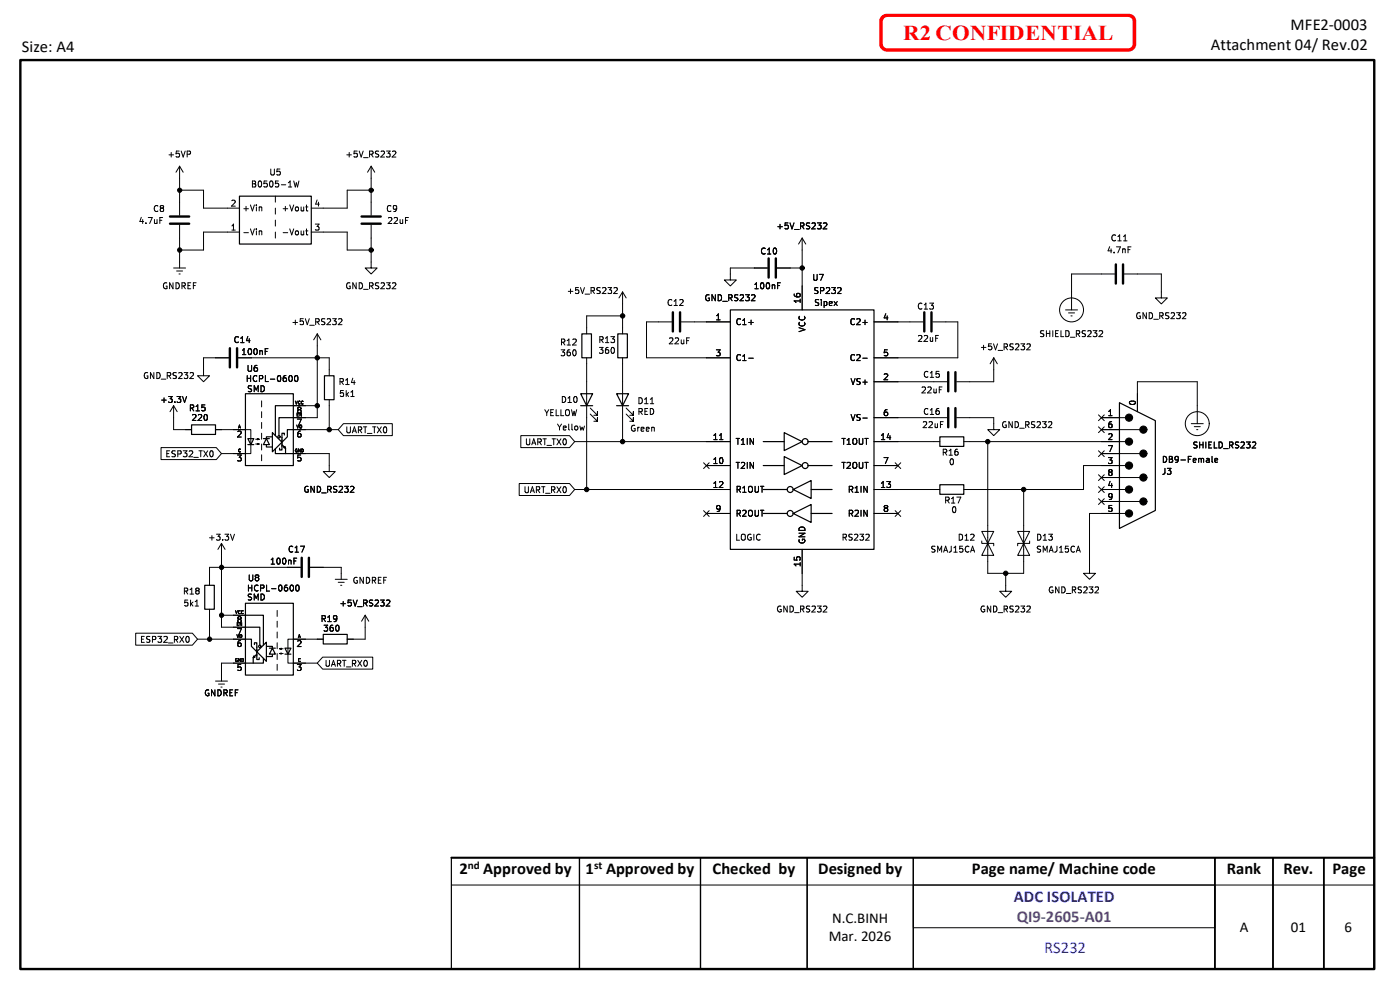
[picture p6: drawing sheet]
<svg xmlns="http://www.w3.org/2000/svg" width="297mm" height="210mm" viewBox="0 0 297 210" stroke-linecap="round" stroke-linejoin="round" font-family="sans-serif">
<defs><g id="words">
<text font-size="4.5" fill="#f00" x="191.6" y="8.4">R2 CONFIDENTIAL</text>
<g font-size="3.5">
<text x="4.7" y="11">Size: A4</text>
<text x="256.9" y="10.6">Attachment 04/ Rev.02</text>
<text x="273.8" y="6.4">MFE2-0003</text>
<text x="97.5" y="185.5">2</text>
<text x="102.5" y="185.5">Approved by</text>
<text x="124.2" y="185.5">1</text>
<text x="128.6" y="185.5">Approved by</text>
<text x="151.2" y="185.5">Checked by</text>
<text x="173.6" y="185.5">Designed by</text>
<text x="206.2" y="185.5">Page name/ Machine code</text>
<text x="260.3" y="185.5">Rank</text>
<text x="272.3" y="185.5">Rev.</text>
<text x="282.7" y="185.5">Page</text>
</g>
<g font-size="3.5" fill="#00f">
<text x="215.1" y="191.3">ADC ISOLATED</text>
<text x="221.5" y="202.2">RS232</text>
</g>
<text font-size="3.5" fill="#7030a0" x="215.7" y="195.5">QI9-2605-A01</text>
<g font-size="3.2">
<text x="176.5" y="195.8">N.C.BINH</text>
<text x="263.1" y="197.7">A</text>
<text x="273.9" y="197.7">01</text>
<text x="285.3" y="197.7">6</text>
<text x="175.8" y="199.6">Mar. 2026</text>
</g>
<g font-size="2.4">
<text x="99.2" y="184.4">nd</text>
<text x="126" y="184.4">st</text>
</g>
</g></defs>
<path d="M4.3 12.7h287.2v192.9h-287.2z" fill="none" stroke="#000" stroke-width=".51"/>
<path d="M187 3.4l.9-.5h51.5a1.68 1.68 0 0 1 1.5 1l.1 .3v5.5a1.63 1.63 0 0 1-1.3 1.2h-51.8a1.64 1.64 0 0 1-1.4-1.5v-4.9l.1-.6zM187.5 3.9l-.2 .6v4.9l.3 .6 .5 .2h51.4l.5-.2 .3-.4v-5.3l-.4-.6-.5-.1h-51.1z" fill="#f00"/>
<path d="M95.8 181.9h195.7" fill="none" stroke="#000" stroke-width=".42"/>
<g fill="none" stroke="#000" stroke-width=".21">
<path d="M35.9 32.9h.9M36.3 32.3v1M38 32h-.6l-.1 .6 .5-.1 .3 .3v.3l-.3 .2-.5-.1M38.1 35.3v10.4M38.1 35.3l-.8 1.2M38.1 35.3l.8 1.2M38.4 32l.5 1.3 .4-1.3M39.7 32.7l.7-.1v-.4l-.7-.2v1.3M53.6 38.4l.6 .1v.3l-.2 .2 .2 .1v.5l-.6 .1zM53.6 39h.4M54.9 38.4h.2a.68 .68 0 0 1 .4 .6 .68 .68 0 0 1-.4 .7 .87 .87 0 0 1-.2-1.3zM56.6 38.4h-.6v.6l.5-.1 .2 .2v.3l-.2 .3-.5-.2"/>
<path d="M57.4 38.4h.1a.68 .68 0 0 1 .4 .6 .68 .68 0 0 1-.4 .7 .87 .87 0 0 1-.1-1.3zM57.4 35.9v1l.3 .2h.4l.1-.2v-1M59.1 38.4h-.6l-.1 .6 .5-.1 .2 .2v.3l-.2 .3-.5-.2M59.4 35.9h-.6l-.1 .5 .5-.1 .3 .3v.3l-.3 .2-.5-.1M59.7 39.2h.9M61.2 39.7h.7M61.2 38.8l.4-.4v1.3M62.3 38.4l.4 1.3 .2-.9 .2 .9 .3-1.3M73.6 32.9h.9M74.1 32.3v1M75.8 32h-.7v.6l.2-.1 .5 .1v.6l-.2 .1-.5-.1M76.2 32l.4 1.3 .4-1.3"/>
<path d="M77.1 33.4h1M78.4 32.7l.7-.1 .1-.3-.2-.2-.6-.1v1.3M78.7 35.3v10.4M78.7 35.3l-.7 1.2M78.7 35.3l.8 1.2M78.7 32.7l.5 .6M80.3 32.1l-.4-.1-.3 .3 .2 .3 .5 .3v.3l-.7 .1M80.9 32.2l.5-.1 .2 .3-.8 .9h.8M82 32h.8l-.5 .5 .4 .1v.6l-.2 .1-.5-.1M83.3 32.2l.6-.1 .1 .3-.8 .9h.8M30 46.1l-.3 .9h.8M30.3 46.6v.8"/>
<path d="M30.9 47.3v.1M31.5 46.1h.8l-.6 1.3M32.8 46.6v.8l.5-.1M33.3 46.6v.8M33.5 43.7a.6 .6 0 0 0-.9 .5 .6 .6 0 0 0 .7 .7l.2-.2M33.9 46.7h.4M34.2 44.2l-.2-.3a.36 .36 0 0 1 .4-.3 .36 .36 0 0 1 .3 .3l-.2 .3M34.2 44.2a.39 .39 0 0 0-.2 .5 .39 .39 0 0 0 .6 .2 .39 .39 0 0 0 .1-.6l-.2-.1M34.2 44.2h.3M34.5 46.1h-.6v1.3M36.7 60v1.3l-.7-1.3v1.3M36.8 56.9h2.6"/>
<path d="M37.3 60h.5a.69 .69 0 0 1 .2 .8 .69 .69 0 0 1-.7 .5zM37.5 57.5h1.2M38 58.1h.2M38.1 47.7v9.2M38.1 40.3h5.1v3.9h7.6M40.5 60h-.6v1.3h.6M41.6 60h-.6v1.3M49.2 42.6l.5-.1 .2 .3-.8 .9h.8M49.2 48.8h.7M49.2 47.9l.3-.4v1.3M50.8 49.2h-7.6v3.8h-5.1M51.7 44.3h1"/>
<path d="M51.7 49.4h1M52.2 43.8v.9M53.1 43.5l.5 1.2 .4-1.2M53.1 48.6l.5 1.2 .4-1.2M54.3 48.6l.1 .1zM54.4 43.5v.1M54.4 43.9v.8M54.4 49v.8M54.4 48.6h.1M55 43.9v.8M55 49v.8M55 44l.5-.1v.8"/>
<path d="M55 49.1l.5-.1v.8M58.4 41.6v1.3M58.4 44.2v1.2M58.4 46.7v1.3M58.4 49.2v1.3M60.1 44.3h.9M60.1 49.4h.9M60.5 43.8v.9M61.5 43.5l.4 1.2 .4-1.2M61.5 48.6l.4 1.2 .4-1.2M62.8 49h.4l.1 .2-.1 .6h-.4l-.1-.2zM62.8 43.9h.4l.1 .3-.1 .5h-.4l-.1-.2z"/>
<path d="M63.9 49v.8l.5-.1M63.9 43.9v.8l.5-.1M64.4 43.9v.8M64.4 49v.8M64.9 43.9h.4M64.9 49h.4M65 48.6v1.1l.3 .1M65 43.5v1.1l.3 .1M66 49.2h7.7v3.8h5M66.9 47.5h.8l-.4 .5 .3 .1 .1 .2-.1 .4h-.7M67.3 42.4l-.3 .9h.7M67.6 42.9v.8"/>
<path d="M75.6 60v1.3l-.8-1.3v1.3M76.2 60h.5a.69 .69 0 0 1 .2 .8 .69 .69 0 0 1-.7 .5zM78.7 47.7v9.2h1.3l-1.3 1.2-1.2-1.2h1.2M78.7 40.3h-5v3.9h-7.7M82 60h.8l-.5 .5 .4 .1v.5l-.2 .2-.5-.2M82.4 46.3l.6-.1 .1 .3-.8 .9h.8M82.9 43.7v-.1a.63 .63 0 0 0-.8 .5 .63 .63 0 0 0 .5 .8l.3-.2M83.6 46.3l.5-.2 .2 .4-.7 .9h.7M84.2 44.2l-.3 .2-.4-.1v-.7h.4a.79 .79 0 0 1-.1 1.3h-.3M84.9 46.6l.1 .8 .4-.1M85.4 46.6v.8M86 46.7h.4"/>
<path d="M86.7 46.1h-.7v1.3M162.3 52.7a.61 .61 0 0 0-.8 .5 .61 .61 0 0 0 .6 .7l.2-.1M162.8 56.9h-7.9v2.5h1.3l-1.3 1.3-1.2-1.3h1.2M162.8 53.9h.7M162.8 53l.4-.4v1.3M164.1 52.7l.2-.1a.63 .63 0 0 1 .5 .7 .63 .63 0 0 1-.6 .5l-.2-.4zM164.8 56.9h5.4M165 48.1h1M165.5 47.6v1M165.6 60h-.6v1.3M167.2 47.3h-.6l-.1 .6 .5-.1 .3 .2v.3l-.3 .3-.5-.2M167.6 47.3l.4 1.3 .4-1.3"/>
<path d="M168.6 48.7h.9M169.8 48l.7-.2v-.4l-.7-.1v1.3M170.1 48l.5 .6M170.2 50.5v15.2M170.2 50.5l-.8 1.3M170.2 50.5l.7 1.3M171.8 47.3l-.7 .1v.4l.6 .2 .1 .3-.3 .3-.4-.1M172.3 47.4l.6-.1 .1 .4-.8 .9h.8M172.6 58.2v1l.2 .3 .4-.1 .2-.2v-1M173.4 47.3h.8l-.4 .5 .4 .1v.5l-.3 .2-.5-.2M173.8 58.2h.9l-.6 1.3M174.7 47.4l.5-.1 .2 .4-.8 .9h.8"/>
<path d="M235.4 52.3l-.3 .9h.8M235.7 52.8v.8M236.3 53.5v.1M236.5 58.1h-9.2v7.6M236.7 50a.61 .61 0 0 0-.9 .4 .61 .61 0 0 0 .6 .7l.3-.1M236.9 52.4h.8l-.5 1.2M237.2 51.1h.7M237.2 50.2l.3-.4v1.3M238.2 52.9l.5-.1v.8M238.2 52.8v.8M238.4 51.1h.7M238.4 50.2l.3-.4v1.3"/>
<path d="M238.5 58.1h7.9v5.1h1.2l-1.2 1.3-1.3-1.3h1.3M239.3 53h.4M239.9 52.4h-.6v1.2M31.3 79.1a.63 .63 0 0 0-.7 .3 .63 .63 0 0 0 .2 .8l.4 .1 .2-.1v-.4h-.2M32.6 79v1.3l-.7-1.3v1.3M33.3 79l.4 .1a.69 .69 0 0 1 .3 .8 .69 .69 0 0 1-.7 .4zM35.4 60a.6 .6 0 0 0-.7 .6 .6 .6 0 0 0 .7 .6v-.5h-.2M35.5 79.7l.6-.1 .1-.1-.1-.4-.6-.1v1.3M35.8 79.7l.4 .6M37.4 79.1l-.7 .1a.53 .53 0 0 0 .7 .6v.4l-.2 .1-.5-.1M37.9 79.2l.5-.2 .3 .4-.9 .9h.9M38.6 60.7l.6-.2 .1-.3-.1-.2h-.6v1.3"/>
<path d="M38.9 60.7l.4 .6M39.1 79h.7l-.4 .5 .4 .1v.6l-.2 .1-.5-.1M39.9 60.6h.4M40.3 79.2l.5-.2 .3 .4-.8 .9h.8M41 60.6h.4M48.5 75.9h-5.3v3.8h1.2l-1.2 1.3-1.3-1.3h1.3M50.5 75.9h19.3v3.8M50.6 71.5h-.6a.69 .69 0 0 0-.2 .7 .69 .69 0 0 0 .5 .5l.3-.1M51.1 72.7h.7M51.1 71.8l.3-.4v1.3M51.4 75.2h.8M51.4 74.3l.4-.3v1.2"/>
<path d="M52.5 79.7v1.2M52.6 71.4l-.3 .9h.7M52.6 77.5v1l.3 .3h.2l.3-.3v-1M52.8 74h.2a.68 .68 0 0 1 .4 .6 .68 .68 0 0 1-.4 .6l-.4-.5zM52.9 71.8v.9M53.2 79.7v1.2M54 74h.1a.68 .68 0 0 1 .5 .6 .68 .68 0 0 1-.5 .6 .9 .9 0 0 1-.1-1.2zM54.5 79.8a.6 .6 0 0 0-.9 .4 .6 .6 0 0 0 .7 .7l.2-.1M54.5 77.5h-.2a.79 .79 0 0 0-.2 1.3l.5-.1 .1-.5-.3-.2h-.3l-.2 .2M55.1 74.5l.5-.1 .1 .8M55.1 74.4v.8M56.3 74.5h.4"/>
<path d="M56.3 79.7v1.2h.6M56.9 74h-.6v1.2M59.1 79.7a.68 .68 0 0 1 .5 .6 .68 .68 0 0 1-.5 .6l-.3-.5zM60.7 79.7h-.4l-.2 .5M61.4 79.8l.2-.1a.68 .68 0 0 1 .4 .6 .68 .68 0 0 1-.4 .6l-.3-.5zM62.1 68.4h1M62.7 67.9v1M62.7 79.7h.1a.68 .68 0 0 1 .4 .6 .68 .68 0 0 1-.4 .6 .9 .9 0 0 1-.1-1.2zM64.3 67.6h-.6v.6l.1-.1 .5 .1v.5l-.2 .2-.4-.2M64.8 67.6l.4 1.3 .4-1.3M65.7 69h1M67 68.3l.6-.1 .1-.2-.1-.4h-.6v1.3"/>
<path d="M67.3 70.8v17.8h-5.1M67.3 70.8l-.8 1.3M67.3 70.8l.8 1.3M67.3 68.3l.4 .6M68.9 67.6l-.7 .1v.4l.6 .2 .1 .3-.2 .3-.5-.1M69.4 67.7l.6-.1 .1 .4-.8 .9h.8M70.6 67.6h.7l-.4 .5 .4 .1v.5l-.2 .2-.5-.2M71.8 67.7l.6-.1 .2 .4-.8 .9h.8M74.3 60a.63 .63 0 0 0-.8 .5 .63 .63 0 0 0 .5 .8l.3-.2v-.4h-.2M77.1 61.4h1M78.4 60.7l.6-.1 .2-.2-.2-.4h-.6v1.3M78.7 60.7l.5 .6"/>
<path d="M80.3 60l-.6 .1v.4l.5 .2 .1 .3-.2 .3-.5-.1M80.9 60.1l.5-.1 .2 .4-.8 .9h.8M83.3 60.1l.6-.1 .1 .4-.8 .9h.8M119 74.2h.8l-.4 .5 .4 .1v.6l-.3 .1-.5-.1M119.1 72.6l.7-.1v-.3l-.1-.2-.6-.1v1.3M119.4 72.6l.4 .6M120.3 73.2h.7M120.3 72.3l.4-.4v1.3M120.6 61.8h.9M120.9 74.2l-.4 .1-.1 .2v.9l.1 .1 .4-.1 .1-.2-.1-.4M120.9 74.8l-.4-.1-.2 .2M120.9 74.8h.1"/>
<path d="M121 61.3v1M121.5 72.1l.5-.2 .3 .4-.1 .2-.7 .7h.8M121.7 74.3l.1-.1a.68 .68 0 0 1 .4 .6 .68 .68 0 0 1-.4 .7l-.3-.5zM122.7 61h-.6v.6l.5-.1 .2 .2v.3l-.2 .3-.5-.2M123.1 61l.5 1.3 .4-1.3M124.1 62.4h1M124.5 75.9v27.9M125.4 61.7l.7-.1-.1-.6h-.6v1.3M125.7 61.7l.4 .6M127.2 73.7h.7l-.4 .5 .4 .1v.5l-.2 .2-.5-.2M127.3 72.1l.6-.1 .1-.3-.2-.2-.5-.1v1.3M127.3 61l-.6 .1v.4l.5 .2 .1 .3-.2 .3-.5-.1"/>
<path d="M127.6 72.1l.4 .6M127.8 61.1l.6-.1 .2 .4-.8 .9h.8M128.4 72.7h.8M128.4 71.8l.4-.4v1.3M129 61h.8l-.5 .5 .4 .1v.5l-.2 .2-.5-.2M129 73.7h-.3l-.2 .3-.1 .7 .3 .3 .4-.2 .1-.4-.3-.2h-.2l-.3 .2M129.6 71.4h.8l-.4 .5 .3 .1v.6l-.2 .1-.5-.1M129.8 73.7h.1a.68 .68 0 0 1 .5 .6 .68 .68 0 0 1-.5 .7l-.3-.5zM130.3 61.1l.6-.1 .1 .4-.8 .9h.8M132.1 67h-7.6v3.8M132.1 61.9v8.9M132.1 75.9v17.8"/>
<path d="M132.1 61.9l-.8 1.3M132.1 61.9l.7 1.3M142 71.8l.5-.1 .2 .3-.7 .9h.7M142.5 68.3h-5.3v7.6h17.7M142.5 63.7a.61 .61 0 0 0-.8 .4 .61 .61 0 0 0 .6 .7l.2-.1M143 64.8h.7M143 63.9l.4-.4v1.3M143.3 71.8l.4-.1 .3 .3-.8 .9h.8M144.2 63.7l.6-.1 .1 .3-.8 .9h.8M144.5 72.1l.1 .8h.3l.2-.1M144.5 68.3h10.4M145.1 72.1v.8"/>
<path d="M145.7 72.3h.4M146.3 71.7h-.6v1.2M150.5 62.6h-.6a.69 .69 0 0 0-.2 .7 .69 .69 0 0 0 .5 .5l.3-.1v-.5h-.3M151.8 62.5v1.3l-.8-1.3v1.3M152 74.2h.8l-.4 .5 .3 .1 .1 .2-.1 .4h-.7M152 67.9h.8M152 67l.4-.4v1.3M152.4 62.5a.64 .64 0 0 1 .7 .7 .64 .64 0 0 1-.7 .6zM153.3 63.9h1M154.6 63.2l.7-.1v-.4l-.7-.2v1.3M154.9 63.2l.4 .6M156.5 62.6l-.6 .1v.3l.5 .2 .1 .3-.2 .3h-.5"/>
<path d="M157 62.7l.6-.1 .1 .3-.7 .9h.7M157.1 67.7l-.6-.1a.69 .69 0 0 0-.2 .8 .69 .69 0 0 0 .5 .5l.3-.2M157.1 75.4l-.6-.1a.69 .69 0 0 0-.2 .7 .69 .69 0 0 0 .5 .5l.3-.1M157.6 68.9h.7M157.6 68l.3-.4v1.3M157.6 75.6l.3-.4v1.3M157.6 76.5h.7M158.2 62.5h.8l-.5 .5 .4 .1v.6l-.2 .1-.5-.1M158.8 68.4h1M158.8 76h1M159.3 67.9v1M159.4 62.7l.7-.1 .1 .3-.8 .9h.8"/>
<path d="M160.1 61.3h.8M160.1 60.4l.4-.4v1.3M161.5 60h.1a.68 .68 0 0 1 .5 .6 .68 .68 0 0 1-.5 .7 .87 .87 0 0 1-.1-1.3zM162.7 60h.2a.68 .68 0 0 1 .4 .6 .68 .68 0 0 1-.4 .7 .87 .87 0 0 1-.2-1.3zM163.8 60.5h.5l.1 .8M163.8 60.4v.9M165 60.6h.4M168.5 62.4v.2a.79 .79 0 0 0 1.3 .1l-.1-.3-.5-.2-.2 .3v.4l.2 .1M169.5 69.5l1.3 .4-1.3 .5M169.6 68.4l-.1 .2a.66 .66 0 0 0 .6 .6 .66 .66 0 0 0 .7-.5l-.2-.3M169.6 67.1l-.1 .3a.66 .66 0 0 0 .6 .5 .66 .66 0 0 0 .7-.4l-.2-.4M169.8 63.5v.7"/>
<path d="M169.8 63.8h-1.3l.4 .4M173.5 61h-.4l-.3 .3 .1 .3 .5 .1v.5h-.6M173.7 63.6l-.7 .1v.3l.6 .3 .1 .3-.3 .2h-.4M174.1 61.7l.6-.1v-.6h-.6v1.3M174.2 63.5v.2M174.2 64v.8M174.8 64h.4l.2 .2-.1 .6h-.5M174.8 64v1.2M175.3 61.1l.6-.1 .1 .4-.8 .9h.8M175.9 64.4l.6-.1v-.3h-.4l-.2 .1 .1 .7h.5M176.4 61h.8l-.4 .5 .3 .1M177 64l.6 .8"/>
<path d="M177.1 61.6h.1M177.2 61.6v.4l-.1 .2-.7-.1M177.6 64l-.6 .8M177.7 61.1l.6-.1 .1 .4-.7 .9h.7M181.3 67.7l-.1-.1a.63 .63 0 0 0-.7 .5 .63 .63 0 0 0 .4 .8l.4-.2M181.3 75.4l-.1-.1a.63 .63 0 0 0-.7 .4 .63 .63 0 0 0 .4 .8l.4-.1M181.8 67.7l.6-.1 .1 .4-.8 .9h.8M181.8 75.4l.4-.2 .3 .4-.8 .9h.8M183 68.4h1M183 76h1M183.5 67.9v1M185.4 68.3h10.4"/>
<path d="M187.6 75.4h.6M187.9 66.5l-.3 .9h.8M188.2 67v.9M188.2 79.4l-.4-.1-.2 .1M188.2 79.4h.1M188.3 74.2h-.6l-.1 .6h.6l.1 .2v.4M188.3 79.4v.4l-.8 .8h.8M188.3 75.4h-.1M194.9 71.3l.4-.1 .3 .3-.8 .9h.8M195.6 64.4a.6 .6 0 0 0-.9 .5 .6 .6 0 0 0 .7 .7l.2-.2M196.1 65.6h.7M196.1 64.7l.3-.4v1.3"/>
<path d="M196.1 71.3l.5-.1 .2 .3-.8 .9h.8M196.8 78.9a.6 .6 0 0 0-.8 .4 .6 .6 0 0 0 .6 .8l.2-.2M197.2 64.3h.8l-.4 .5 .4 .2-.1 .5-.7-.1M197.4 79.1l.3-.3v1.3M197.4 71.6v.7l.3 .1 .2-.1M197.9 68.3h5.3v7.6h-17.8M197.9 71.6v.8M198.5 71.8h.4M199.1 71.2h-.6v1.2M199.2 78.8h-.6l-.1 .6 .6-.2 .2 .3v.3l-.2 .3-.6-.2M208.2 73.7h1M208.7 73.2v1"/>
<path d="M210.4 72.9h-.6l-.1 .6 .5-.1 .2 .3v.3l-.2 .2-.5-.1M210.8 72.9l.4 1.3 .4-1.3M210.8 75.9v5.1h-7.9M210.8 75.9l-.7 1.3M210.8 75.9l.8 1.3M211.8 74.3h.9M213 73.6l.7-.1v-.4l-.7-.2v1.3M213.3 73.6l.4 .6M215 73h-.7v.5l.5 .2 .2 .3-.3 .2-.5-.1M215.4 73.1l.5-.2 .3 .4-.8 .9h.8M216.6 72.9h.8l-.4 .5 .4 .3-.1 .4-.2 .1-.5-.1M217.8 73.1l.6-.2 .2 .4-.8 .9h.8"/>
<path d="M221.4 70.9l-.1 .5h-.6M221.4 70.2l-.4-.1-.3 .3 .2 .3 .5 .3M222 70.1v1.3M222 70.7h.7M222.7 70.1v1.3M223.4 70.1v1.3M223.9 70.7h.5M224.5 70.1h-.6v1.3h.6M225.1 70.1v1.3h.6M226.1 65.7h2.5M226.1 70.1a.64 .64 0 0 1 .7 .7 .64 .64 0 0 1-.7 .6zM226.7 66.4h1.3"/>
<path d="M227.1 71.5h.9M227.2 67h.3M228.3 70.8l.7-.1v-.4l-.7-.2v1.3M228.6 70.8l.5 .6M230.2 70.9l.1 .3-.1 .2h-.6M230.3 70.2l-.5-.1-.2 .3 .1 .3 .5 .3M230.8 70.3l.6-.1 .1 .3-.8 .9h.8M231.9 70.1h.8l-.4 .5 .4 .1v.6l-.2 .1-.6-.1M233.2 70.3l.5-.2 .2 .4-.8 .9h.8M241.9 66.4h-.5a.69 .69 0 0 0-.3 .7 .69 .69 0 0 0 .6 .5l.2-.1v-.4h-.2M243.2 66.3v1.3l-.7-1.3v1.3M243.8 66.3a.64 .64 0 0 1 .7 .7 .64 .64 0 0 1-.7 .6z"/>
<path d="M244.8 67.7h.9M246 67l.7-.1v-.4l-.7-.2v1.3M246.3 67l.5 .6M248 66.4h-.6v.5l.5 .2 .1 .3-.3 .2h-.4M248.5 66.5l.5-.2 .2 .4-.8 .9h.8M249.6 66.3h.8l-.4 .5 .4 .3-.1 .5-.7-.1M250.9 66.5l.6-.1 .1 .3-.8 .9h.8M34.2 95h11.7l1.1 1.2-1.1 1.3h-11.7zM34.2 80.4h1M34.3 84.9h1M34.8 84.4v1M35.4 96.2h.4"/>
<path d="M35.8 84.1h.7l-.4 .5 .4 .1v.6l-.2 .1-.5-.1M36 95.6h-.6v1.3h.6M36.8 86.1l-.7 1.2M36.8 86.1l.8 1.2M36.8 86.1v5h3.8M37.1 85.3v.1M37.2 95.7l-.5-.1-.3 .3 .2 .3 .6 .3-.1 .4h-.7M37.5 84.1h.9l-.5 .5 .4 .1v.6l-.2 .1-.6-.1M37.7 96.3l.7-.1v-.5l-.7-.1v1.3M38.7 84.1l.5 1.3 .4-1.3M38.9 95.6h.8l-.5 .5 .4 .1v.6l-.2 .1-.5-.1M40.1 95.8l.5-.2 .3 .4-.8 .9h.8"/>
<path d="M40.4 86.6l.7-.2v-.4l-.7-.1v1.3M40.7 86.6l.4 .6M40.9 88.1l.5-.2 .2 .4-.8 .9h.8M41.1 97h1M41.6 87.2h.7M41.6 86.2l.4-.3v1.3M42.1 88.1l.4-.2 .3 .4-.8 .9h.8M42.2 95.6h.7M42.6 95.6v1.3M43.2 95.6l.9 1.3M43.4 88.1l.2-.2a.68 .68 0 0 1 .4 .7 .68 .68 0 0 1-.4 .6l-.3-.5zM43.5 85.9h-.7v.6l.2-.1 .5 .1v.5l-.2 .2-.5-.2"/>
<path d="M44.1 95.6l-.9 1.3M44.6 95.8l.2-.2a.68 .68 0 0 1 .4 .7 .68 .68 0 0 1-.4 .6l-.3-.5zM45.7 91.1h7.5v5.1h-6.2M50.4 96.5h.8l-.4 .5 .3 .1 .1 .2-.1 .4h-.7M50.6 90.8l.2-.6 .2 .6M50.7 90.6h.3M50.8 95.2l-.2 .2v.4l.2 .1M50.8 95.9h.1M50.8 95.2h.1M50.9 95.2l.1 .1M51 95.8l-.1 .1M51.1 91.5l-.5-.1-.1 .2"/>
<path d="M51.1 91.5v.1M51.1 91.6v.4l-.7 .7h.8M52.5 80.3h.7M53.4 81.9h-.7v.5l.6 .1 .1 .3-.3 .3-.4-.1M53.9 83.1v-1.3l.5 .9 .4-.9v1.3M54.2 93.2h.8l-.4 .1v-.3l.4 .2M54.2 94.2h.8l-.4 .1v-.2l.4 .1M55.4 81.8a.64 .64 0 0 1 .7 .7 .64 .64 0 0 1-.7 .6zM55.5 85v1.3M55.5 87.3v1.3M55.5 89.6v1.3M55.5 91.9v1.3"/>
<path d="M55.5 94.2v1.3M55.5 96.5v1.2M55.7 80.3h-.7M55.7 80.2v-.5h-.7v1.2M55.7 80.2v.1M57.4 80.4h.9M60.1 80.2l.4-.1 .2 .2v.5l-.2 .1-.4-.1zM60.1 80.3v.1M62.2 96.2h7.6v3.8h1.3l-1.3 1.3-1.2-1.3h1.2M62.2 91.1h9.6M62.2 86.1h5.1M62.7 85.1l.2 .6 .2-.6"/>
<path d="M63 87.9h.2M63 95.3a.3 .3 0 0 0-.3 .3 .3 .3 0 0 0 .4 .2v-.2h-.2M63.1 88.9h.8l-.7 1.9-.3-.6M63.4 86.9l-.2-.2 .2-.3h.2l.3 .2-.3 .3M63.4 86.9l-.2 .3v.3l.2 .1M63.4 86.9h.2M63.6 90.3h.4l-.1 .5-.3-.1zM63.6 86.9l.3 .3v.2l-.3 .2M63.6 85.7h.1M63.6 87.6h-.6v.7h.3M63.6 87.6v.7M63.6 87.6l.4 .7v-.7"/>
<path d="M63.7 85.2l-.2-.1-.2 .2v.3l.3 .1M63.7 95.2v.7l-.4-.7v.7M63.8 91.4h-.3l-.3 .4v.7l.2 .2 .4-.1 .1-.4-.1-.2-.4-.1-.2 .3M63.8 96.5h-.6v.7l.6-.1 .1 .5-.3 .2-.4-.1M64 95.2l.3 .2v.4l-.2 .1h-.1zM64.3 85.7h.1M64.3 85.2l-.2-.1-.2 .2v.3l.4 .1M69.8 84.8v6.3M72.1 81l.7-.1v-.5l-.7-.1v1.3M72.4 81l.5 .6M72.9 89.9h10.3v2.5h-10.3l-1.1-1.3zM72.9 82.8h-.6l-.1 .6 .2-.1 .4 .1 .1 .6-.2 .1-.5-.1"/>
<path d="M73.3 81.6h.8M73.3 80.6l.4-.3v1.3M73.4 82.8v1.3M73.6 83.6l.4 .5M73.6 90.6v1l.2 .2h.4l.1-.2v-1M74 83.3l-.6 .4M74.4 84.1h.7M74.4 83.2l.4-.4v1.3M74.8 91.8l.4-1.2 .4 1.2M74.8 91.4h.7M74.8 80.2l-.3 1h.9M75.1 80.7v.9"/>
<path d="M76.3 91.2l.5 .6M76.6 91.1l-.6 .1M76.7 91.1l.1-.3-.2-.2h-.6v1.2M76.7 91.1h-.1M77.1 90.6h.7M77.5 90.6v1.2M77.9 91.9h1M79 90.6h.8M79.4 90.6v1.2M80.1 90.6l.8 1.2M80.9 90.6l-.8 1.2M81.4 90.7l.2-.1a.68 .68 0 0 1 .5 .6 .68 .68 0 0 1-.5 .6l-.3-.4z"/>
<path d="M110.5 92.4h10.3l1.1 1.3-1.1 1.3h-10.3zM111.7 93.1v1l.2 .3 .5-.2v-1.1M112.8 94.4l.4-1.3 .5 1.3M112.9 94h.7M114.1 93.8l.7-.2 .1-.3-.2-.2h-.6v1.3M114.4 93.8l.5 .6M115.2 93.1h.7M115.6 86.9l.4 .7M115.6 93.1v1.3M116 87.6v.6M116 94.5h1M116.4 86.9l-.4 .7"/>
<path d="M116.8 87.5h.5M117.1 93.1h.8M117.4 86.9h-.6v1.3h.6M117.5 93.1v1.3M118 86.9v1.3h.6M118.2 93.1l.8 1.3M118.3 90l.4 .6M118.7 90.6v.6M119 86.9v1.3h.6M119 93.1l-.8 1.3M119.1 90l-.4 .6M119.3 84.1a.64 .64 0 0 1 .7 .7 .64 .64 0 0 1-.7 .6z"/>
<path d="M119.5 90.8l.6-.1v-.3h-.4l-.2 .2v.5h.6M119.6 93.1h.1a.68 .68 0 0 1 .5 .6 .68 .68 0 0 1-.5 .7 .87 .87 0 0 1-.1-1.3zM120 87.1l.5-.2 .3 .4-.1 .7-.4 .2a.91 .91 0 0 1-.3-1.1zM120.5 85.4h.7M120.5 84.5l.4-.4v1.3M120.6 90v1.1l.2 .1M121.2 86.9l.3 1.3 .3-1 .2 1 .3-1.3M121.3 90v1.1l.2 .1M121.9 84.2l.1-.1a.68 .68 0 0 1 .4 .7 .68 .68 0 0 1-.4 .6 .9 .9 0 0 1-.1-1.2zM121.9 93.7h33M122 90.5l.3-.1 .3 .2v.4l-.3 .2-.3-.1zM123 90.4l.2 .8 .3-.6 .2 .6 .3-.8"/>
<path d="M125.2 87.8l1.5 1.6v-.8v.8h-.7M125.2 86.6l1.5 1.5v-.8v.8h-.7M132.8 87.8l1.6 1.6v-.8v.8h-.8M132.8 86.6l1.6 1.5v-.8v.8h-.8M134.7 90.3h-.5a.69 .69 0 0 0-.3 .7 .69 .69 0 0 0 .6 .5l.2-.1v-.5h-.2M135.3 90.6v.9M135.6 87.3l.6-.1v-.4l-.6-.1v1.2M135.6 84.4a.64 .64 0 0 1 .7 .6 .64 .64 0 0 1-.7 .6zM135.6 90.6l-.3 .3M135.8 87.3l.5 .6M136 91.1l.6-.2v-.2l-.4-.1-.2 .2 .1 .6h.5M136.7 85.6h.8"/>
<path d="M136.7 84.7l.4-.3v1.2M136.8 87.2h.4M137.1 91.1l.6-.2-.1-.2-.3-.1-.2 .2 .1 .6h.4M137.4 86.7h-.6v1.2h.6M138 86.7a.64 .64 0 0 1 .7 .6 .64 .64 0 0 1-.7 .6zM138 85.6h.7M138 84.7l.3-.3v1.2M138.3 90.8l.4-.1 .1 .8M138.3 90.6v.9M149.3 98.2l1.2 1.2M149.9 98.8h5M150.5 98.2l-1.2 1.2"/>
<path d="M151.4 98.3h.7M151.4 93.3h.7M151.4 92.4l.4-.4v1.3M151.4 97.5l.4-.4v1.2M152.7 93.3h.7M152.7 92.4l.3-.4v1.3M152.8 97.2l.2-.1a.68 .68 0 0 1 .4 .6 .68 .68 0 0 1-.4 .6l-.3-.4zM156.2 98.1h.7M156.2 93h.7M156.5 93v1.3M156.5 98.1v1.3M157.3 98.2l.4-.1 .3 .3-.8 1h.8"/>
<path d="M157.3 94.3h.7M157.3 93.3l.3-.3v1.3M158.5 93v1.3M158.5 98.1v1.3M159.9 93v1.3l-.8-1.3v1.3M159.9 98.1v1.3l-.8-1.3v1.3M178.6 98.1h.7M178.6 93h.7M179 93v1.3M179 98.1v1.3M179.7 98.2l.5-.1 .2 .3-.7 1h.7M179.7 93.3l.4-.3v1.3"/>
<path d="M179.7 94.3h.7M180.6 80.3l.4 1.3 .4-1.3M180.6 87.9l.4 1.3 .4-1.3M181 98.3l.2-.2h.4a.8 .8 0 0 1-.2 1.3h-.2a.91 .91 0 0 1-.2-1.1zM181.1 93h.5a.8 .8 0 0 1-.2 1.3h-.2a.85 .85 0 0 1-.1-1.3zM181.8 81.5h.6M182.3 98.1v1l.2 .3h.3l.2-.3v-1M182.3 93v1l.2 .3h.3l.2-.3v-1M182.4 81.4v.1M182.5 88h-.6v.5l.5 .1 .1 .3-.3 .3-.4-.1M182.5 80.3h-.5l-.2 .3 .1 .3 .5 .2v.3M183 81.1h1"/>
<path d="M183 88.7h1M183.5 98.1h.7M183.5 93h.7M183.5 80.6v1M183.8 93v1.3M183.8 98.1v1.3M185.4 88.6h15.5M185.4 81h15.5M185.4 98.8h5.1M185.4 93.7h14M187 93.3h.7M187 92.4l.4-.4v1.3"/>
<path d="M187.5 97.1h.9l-.6 1.2M188.2 86.9l-.4 .1a.91 .91 0 0 0-.1 1.1h.5l.1-.5-.2-.2-.4 .1-.1 .1M188.5 91.9l-.3 .9h.8M188.8 92.4v.9M189.9 98.2l1.2 1.2M191.1 98.2l-1.2 1.2M195.6 82.2l.5-.1 .2 .3-.7 1h.7M195.9 89.6l.4-.1 .3 .3-.8 .9h.8M196.8 86.8a.6 .6 0 0 0-.8 .4 .6 .6 0 0 0 .6 .7l.2-.1M196.8 82.2l.5-.1 .3 .3-.8 1h.8M197.1 89.6l.5-.1 .2 .3-.8 .9h.8M197.4 87.9h.7"/>
<path d="M197.4 87l.3-.3v1.2M197.4 80.1h.7M198.1 82.5l.1 .8 .3 .1 .1-.2M198.4 89.9v.7l.3 .1 .2-.1M198.6 82.5v.9M198.9 89.9v.8M199.2 86.7h-.3a.79 .79 0 0 0-.1 1.2l.4-.1 .1-.4-.2-.3h-.3l-.3 .3M199.3 82.7h.4M199.5 90h.4M199.9 82.1h-.6v1.3M200.1 89.5h-.6v1.2M200.1 96l.7-.2 .1-.3-.2-.2h-.6v1.3"/>
<path d="M200.4 96l.5 .6M201.3 96.6h.8M201.3 95.6l.4-.3v1.3M201.7 97.5l.1-.2a.68 .68 0 0 1 .5 .7 .68 .68 0 0 1-.5 .6l-.3-.5zM202.9 88.6h7.9v2.5h1.3l-1.3 1.3-1.3-1.3h1.3M203.2 95.3h-.4l-.2 .3v.7l.2 .3 .4-.2 .1-.4-.1-.2h-.4l-.2 .2M204.5 93.7h34.3M209.5 93.7v27.9h7.7v-17.8M213.4 89.5h-.5a.69 .69 0 0 0-.2 .7 .69 .69 0 0 0 .5 .5l.3-.1v-.4h-.3M214.8 89.5v1.2l-.8-1.2v1.2M215.3 89.5a.64 .64 0 0 1 .8 .6 .64 .64 0 0 1-.8 .6zM216.3 90.8h1"/>
<path d="M217.6 90.1l.7-.1v-.4l-.7-.1v1.2M217.9 90.1l.4 .6M219.5 89.5h-.6v.5l.5 .2 .1 .3-.2 .2-.5-.1M220 89.6l.5-.1 .2 .3-.7 .9h.7M221.1 89.5h.9l-.5 .4 .5 .3-.1 .4-.2 .1-.6-.1M222.4 89.6l.5-.1 .2 .3-.7 .9h.7M233 88l1.3 1.2M233 90.6l1.3 1.2M233 95.6l1.3 1.3M233.7 88.6h5.1M233.7 91.1h8.1M233.7 96.2h8.1"/>
<path d="M234.3 88l-1.3 1.2M234.3 90.6l-1.3 1.2M234.3 95.6l-1.3 1.3M235.2 97.1h.7l-.4 .5h.3l.1 .2-.1 .5-.6-.1M235.2 94.5h.8l-.5 1.3M235.2 92.1l.5-.1 .2 .4-.7 .9h.7M235.2 88.2h.7M235.2 87.3l.4-.4v1.3M235.8 89.5l-.4 .1a.91 .91 0 0 0-.1 1.1h.5l.1-.5-.2-.2h-.4l-.1 .2M238.8 98.8h-8.9v5h-25.4M239.6 85.3a.77 .77 0 0 1 1.3 .2 .72 .72 0 0 1-1.3-.1zM241.3 87.3v-6.3h12.7v8.9"/>
<path d="M246.8 96.8l.5 .1a.69 .69 0 0 1 .2 .7 .69 .69 0 0 1-.7 .5zM247.1 99.4v1.1l-.4 .1M247.6 99.4h.8l-.4 .4 .4 .1v.6l-.2 .1-.6-.1M248.1 96.8l.6 .1v.4l-.2 .1 .3 .4-.3 .3h-.4zM248.1 97.4h.4M250 97.4l-.2 .2-.4-.1-.1-.1 .1-.5 .4-.1 .2 .3-.1 .7-.3 .3h-.2M250.5 97.6h1M252.1 97.4h.4M252.7 89.9h2.6M252.7 96.8h-.6v1.3M253.2 97.7l.5-.2v-.2l-.4-.1-.1 .2v.6h.5M253.4 90.5h1.2"/>
<path d="M253.9 91.1h.2M254 93.8h-.5l-.3 .2 .2 .3 .5 .2v.4l-.2 .1h-.5M254.3 97.4l.3-.2 .2 .2M254.3 97.2v.9M254.5 93.8v1.2M254.5 94.4h.7M254.8 97.4l.2-.2 .3 .1 .1 .8M254.8 97.4v.7M255.2 93.8v1.2M255.8 93.8v1.2M256 97.3h.5v.8M256.5 94.4h.4"/>
<path d="M256.5 97.5l-.4 .1-.2 .2 .2 .3 .4-.1M257 93.8h-.5v1.2h.5M257.1 96.8v1.1l.2 .2M257.6 93.8v1.2h.6M257.7 97.7l.6-.2v-.2l-.4-.1-.2 .2v.5l.2 .2 .4-.1M258.6 93.8a.64 .64 0 0 1 .7 .6 .64 .64 0 0 1-.7 .6zM259.6 95.2h1M260.9 94.4l.6-.1v-.4l-.6-.1v1.2M261.2 94.4l.4 .6M262.1 95h.6M262.7 94.5h.1M262.7 94.9v.1"/>
<path d="M262.7 94.5v.4M262.8 93.8h-.5l-.2 .2 .1 .3 .5 .2M263.3 93.9l.5-.1 .2 .3-.8 .9h.8M264.4 93.8h.8l-.4 .4 .4 .3-.1 .4-.1 .1-.6-.1M265.7 93.9l.5-.1 .2 .3-.8 .9h.8M44.4 114.1h1M45 113.6v1M45.9 113.3h.8l-.4 .5 .4 .1v.6l-.3 .1-.5-.1M47 115.3v17.8h5.1M47 115.3l-.8 1.2M47 115.3l.8 1.2M47.2 114.5v.1"/>
<path d="M47.7 113.3h.8l-.4 .5 .4 .1v.6l-.2 .1-.6-.1M48.9 113.3l.4 1.3 .4-1.3M57.5 118.7l.4-.3v1.3M57.5 119.7h.8M58.9 118.4h.1a.68 .68 0 0 1 .5 .6 .68 .68 0 0 1-.5 .7l-.2-.2a1.03 1.03 0 0 1 .1-1.1zM60.1 118.4h.1a.68 .68 0 0 1 .5 .6 .68 .68 0 0 1-.5 .7 .9 .9 0 0 1-.1-1.3zM61.2 118.8v.9M61.2 119l.5-.1 .1 .8M62.1 116v-.1a.63 .63 0 0 0-.8 .5 .63 .63 0 0 0 .5 .7l.3-.1M62.4 119h.4M62.6 117.1h.7M62.6 116.2l.3-.3v1.2"/>
<path d="M62.9 118.4h-.5v1.3M63.8 115.9h.8l-.5 1.2M65.4 103.2a.63 .63 0 0 0-.8 .4 .63 .63 0 0 0 .3 .8h.3l.2-.1v-.4h-.2M66.7 103.2v1.2l-.7-1.2v1.2M67.3 103.2h.5a.69 .69 0 0 1 .2 .8 .69 .69 0 0 1-.7 .4zM68.2 104.6h1M69.8 103.8l.5 .6M70.1 103.8h-.6M70.2 103.7l.1-.3-.2-.2h-.6v1.2M70.2 103.7l-.1 .1M71.5 103.2l-.7 .1a.53 .53 0 0 0 .6 .6v.4l-.2 .1h-.5M72 103.3l.4-.1 .3 .3-.8 .9h.8"/>
<path d="M73.1 103.2h.8l-.5 .4 .4 .2v.5l-.1 .1-.6-.1M74.4 103.3l.4-.1 .3 .3-.8 .9h.8M110.2 102.6h10.6l1.1 1.2-1.1 1.3h-10.6zM111.4 103.3v1l.2 .2 .5-.1v-1.1M112.5 104.5l.4-1.2 .5 1.2M112.6 104.1h.6M113.8 103.9l.6-.1v-.5h-.6v1.2M114.1 103.9l.4 .6M114.9 103.3h.7M115.3 103.3v1.2M115.7 104.6h1M117 103.9l.7-.1v-.4l-.7-.1v1.2"/>
<path d="M117.3 103.9l.4 .6M118.2 103.3l.8 1.2M119 103.3l-.8 1.2M119.6 103.3h.1a.68 .68 0 0 1 .5 .6 .68 .68 0 0 1-.5 .6 .87 .87 0 0 1-.1-1.2zM121.9 103.8h33M149.3 108.3l1.2 1.3M149.9 108.9h5M150.5 108.3l-1.2 1.3M151.4 102.5l.4-.3v1.2M151.4 103.4h.7M152.7 102.3l.4-.1 .3 .3-.8 .9h.8M152.8 107.8l-.3 .2h-.2l-.3-.2 .1-.4 .4-.2a.79 .79 0 0 1-.1 1.3h-.3"/>
<path d="M156.3 113.3v1.3h.6M156.4 108.9l.6-.1 .1-.3-.1-.2-.6-.1v1.3M156.7 103.8l.4 .6M156.7 108.9l.4 .6M157 103.8h-.6M157 103.7l.1-.3-.1-.2h-.6v1.2M157 103.7v.1M157.3 113.5l.3-.2 .5 .2a.91 .91 0 0 1-.3 1.1h-.2a.91 .91 0 0 1-.3-1.1zM157.6 104.4h.7M157.6 103.5l.3-.3v1.2M157.6 108.4l.5-.2 .2 .4-.8 .9h.8M159 103.2h.4a.81 .81 0 0 1-.1 1.2h-.2a.85 .85 0 0 1-.1-1.2z"/>
<path d="M159 108.3h.4a.81 .81 0 0 1-.1 1.2h-.2a.85 .85 0 0 1-.1-1.2zM159.3 113.4h-.5a.69 .69 0 0 0-.2 .7 .69 .69 0 0 0 .5 .5l.3-.1v-.5h-.3M159.9 113.3v1.3M160.2 103.2v1l.2 .2h.3l.2-.2v-1M160.2 108.2v1.1l.2 .2h.3l.2-.2v-1.1M161.2 113.5v-.1a.63 .63 0 0 0-.7 .3 .63 .63 0 0 0 .2 .8l.3 .1 .2-.1M161.3 103.2h.8M161.3 108.2h.8M161.7 103.2v1.2M161.7 108.2v1.3M168.5 118.2v.6h.6l-.1-.6 .5-.1 .3 .3-.2 .4M169.5 113.1h1.3l-1.3 .8h1.3"/>
<path d="M169.5 114.5a.58 .58 0 0 0 .7 .7 .58 .58 0 0 0 .4-.8h-.4v.2M169.5 112.1a.69 .69 0 0 1 .8-.3 .69 .69 0 0 1 .5 .7h-1.3zM169.8 119.7h-1.3l.4 .4M169.8 119.3v.8M170.2 116.5v8.9h1.2l-1.2 1.3-1.3-1.3h1.3M178.9 114l.6-.1v-.4l-.6-.2v1.3M179.2 114l.4 .6M180.2 103.8l.6-.1 .1-.3-.1-.2h-.6v1.2M180.2 108.9l.6-.1 .1-.3-.1-.2-.6-.1v1.3M180.5 103.8l.4 .6M180.5 108.9l.4 .6M180.8 113.4h-.6v.5l.5 .1 .1 .3-.2 .3-.5-.1"/>
<path d="M181.3 113.5l.5-.2 .2 .4-.8 .9h.8M181.4 104.4h.7M181.4 108.4l.5-.2 .2 .4-.7 .9h.7M181.4 103.5l.4-.3v1.2M182.4 113.3h.8l-.4 .5 .4 .2-.1 .5-.1 .1-.6-.1M182.7 103.2v1.2M182.7 108.2v1.3M183.7 113.5l.5-.2 .2 .4-.8 .9h.8M184 103.2v1.2l-.7-1.2v1.2M184 108.2v1.3l-.7-1.3v1.3M185.4 103.8h14M185.4 108.9h5.1"/>
<path d="M187 103.4h.7M187 102.5l.4-.3v1.2M187.6 107.5l.2-.3h.3l.2 .3M187.6 107.5l.2 .3M187.6 107.5h.1M187.8 107.8l-.2 .2v.3l.2 .2h.4l.1-.2v-.3l-.2-.2M187.8 107.8h.3M188.1 102.2h.8l-.4 .5h.3l.1 .5-.2 .2-.6-.1M188.3 107.5l-.2 .3M188.3 107.5h.1M189.9 108.3l1.2 1.3M191.1 108.3l-1.2 1.3"/>
<path d="M198.4 115.9l-.7 .1v.3l.5 .3 .2 .3-.3 .2h-.4M198.9 117.1v-1.2l.4 .9 .5-.9v1.2M200.2 117.1l.4-1.2 .4 1.2M200.3 116.8h.6M201 106.1l.4 .6M201.3 106l-.7 .1M201.3 106l.1-.3-.1-.2h-.7v1.2M201.3 106h.1M201.8 115.9v1.1l-.5 .1M201.8 106.7h.8M201.8 105.8l.4-.3v1.2M202.2 107.6l.2-.1a.68 .68 0 0 1 .4 .6 .68 .68 0 0 1-.4 .7l-.3-.6z"/>
<path d="M202.4 117.1h.7M202.4 116.2l.3-.3v1.2M203 105.5h.8l-.5 1.2M203.5 113.3a.64 .64 0 0 1 .7 .7 .64 .64 0 0 1-.7 .6zM204.2 115.9h-.6v.6l.4-.2 .3 .3v.3l-.3 .2-.4-.1M204.7 113.7l.4-.4v1.3M204.7 114.6h.7M205.6 116l-.6-.1a.69 .69 0 0 0-.2 .7 .69 .69 0 0 0 .5 .5l.3-.1M205.9 113.5l.5-.2 .3 .4-.8 .9h.8M205.9 117.1l.4-1.2 .5 1.2M206 116.8h.7M208.3 112.7h2.5l-1.3 2.6z"/>
<path d="M208.3 114.8v.5h2.5v.5M209.5 115.3l1.3 2.5h-2.5zM215.9 112.7h2.5l-1.2 2.6zM217.2 115.3l1.2 2.5h-2.5zM218.4 114.8v.5h-2.5v.5M220.1 113.3l.5 .1a.69 .69 0 0 1 .2 .8 .69 .69 0 0 1-.7 .4zM220.8 115.9h-.5l-.3 .2 .2 .3 .5 .2v.4l-.1 .1h-.6M221.3 114.6h.7M221.3 113.7l.4-.4v1.3M221.3 117.1v-1.2l.4 .9 .5-.9v1.2M222.5 113.3h.8l-.5 .5 .5 .2-.1 .5-.2 .1-.5-.1M222.6 117.1l.4-1.2 .4 1.2"/>
<path d="M222.7 116.8h.6M224.2 115.9v.9v.2l-.5 .1M224.8 117.1h.7M224.8 116.2l.3-.3v1.2M226.7 115.9h-.6l-.1 .6 .1-.2 .6 .2v.5l-.2 .1-.5-.1M228 116l-.1-.1a.63 .63 0 0 0-.7 .4 .63 .63 0 0 0 .2 .8h.4l.2-.1M228.3 117.1l.5-1.2 .4 1.2M228.5 116.8h.6M233 105.8l1.3 1.2M233 100.7l1.3 1.2M233 103.3l1.3 1.2M233.7 103.8h5.1"/>
<path d="M233.7 106.4h8.1M233.7 101.3h8.1M234.3 105.8l-1.3 1.2M234.3 100.7l-1.3 1.2M234.3 103.3l-1.3 1.2M235.5 100.2l-.3-.3 .3-.3 .4 .1v.3l-.2 .2M235.5 100.2l-.3 .2v.3l.3 .2 .3-.1 .1-.1v-.4l-.2-.1M235.5 100.2h.2M235.5 102.1l-.3 .9h.8M235.8 102.6v.8M235.8 105.4l-.3 .1-.3-.3v-.3l.3-.2 .4 .1v.6l-.2 .5-.4 .1M235.9 107.2h-.6l-.1 .7 .6-.1v.7l-.6-.1"/>
<path d="M235.9 105.4h-.1M235.9 105.2v.2M238.8 108.9h-7.7v12.7h1.3l-1.3 1.3-1.2-1.3h1.2M28.8 134.3h12l1.1 1.3-1.1 1.3h-12zM30 135.6h.4M30.6 135h-.6v1.3h.6M31.8 135h-.5l-.2 .3 .1 .3 .5 .2v.3l-.1 .2-.5-.1M32.3 135.7l.7-.1v-.6h-.7v1.3M33.5 135h.8l-.4 .5 .3 .1v.5l-.2 .2-.5-.2M34.8 135.1l.5-.1 .2 .3-.8 1h.8M35.7 136.4h1M37 135.7l.7-.1v-.5l-.7-.1v1.3"/>
<path d="M37.3 135.7l.4 .6M38.1 135l.9 1.3M39 135l-.9 1.3M39.1 125.4l.7-.1v-.4l-.7-.1v1.2M39.4 125.4l.4 .6M39.6 135h.1a.68 .68 0 0 1 .5 .6 .68 .68 0 0 1-.5 .7l-.3-.5zM39.8 127.3h-.6v.6l.2-.1h.4v.6l-.1 .2-.5-.2M40.3 126h.8M40.3 125.1l.4-.3v1.2M40.4 127.3v1.3M40.6 128.1l.3 .5M40.9 127.7l-.5 .5"/>
<path d="M41.4 128.6h.7M41.4 127.6l.4-.3v1.3M41.8 125.3l-.3-.2a.36 .36 0 0 1 .4-.4 .36 .36 0 0 1 .3 .4l-.2 .2M41.8 125.3l-.3 .2 .1 .4 .2 .1 .4-.2v-.4l-.2-.1M41.8 125.3h.2M41.9 135.6h10.2M44.4 129.2v6.4M47 130.5h5.1M50 129.5l.2 .7 .2-.7M50.3 139.7h-.1a.32 .32 0 0 0-.3 .3 .32 .32 0 0 0 .3 .3h.2v-.2h-.2M50.3 132.4h.2M50.4 133.3h.8l-.7 2-.3-.7"/>
<path d="M50.7 131.4l-.2-.3 .2-.3h.2l.3 .3-.3 .3M50.7 131.4l-.2 .2 .2 .5M50.7 131.4h.2M50.9 134.7h.4l-.1 .5h-.3zM50.9 131.4l.3 .2v.3l-.3 .2M50.9 132.1h-.6v.6h.3M50.9 132.1v.6M50.9 132.1l.4 .6v-.6M51 129.6l-.4 .1v.4h.4M51 139.7v.6l-.4-.6v.6M51.1 135.9l-.4 .1-.2 .4v.6l.6 .1 .1-.2-.1-.5h-.4l-.2 .2M51.3 139.7l.3 .2v.3l-.2 .1h-.1z"/>
<path d="M51.6 129.6l-.4 .1 .1 .4h.3M52.7 124.1v1.3M52.7 124.7h.7M52.9 122v1l.2 .2h.3l.2-.2v-1M53.4 126.1h-.7v.5l.6 .1 .1 .3-.3 .3-.4-.1M53.4 124.1v1.3M53.9 127.3v-1.3l.5 .9 .4-.9v1.3M54.4 122.5l-.3-.2 .3-.3h.4l.1 .2-.2 .3M54.4 122.5l-.3 .2v.3l.3 .2h.3l.2-.2v-.3l-.2-.2M54.4 122.5h.3M54.7 124.2a.58 .58 0 0 0-.8 .5 .58 .58 0 0 0 .8 .6M55.3 124.8l.6-.1v-.5l-.6-.1v1.3"/>
<path d="M55.4 126a.64 .64 0 0 1 .7 .7 .64 .64 0 0 1-.7 .6zM56.6 124.1v1.3h.6M57.6 124.9h.9M58.8 129.5v1.3M58.8 131.8v1.3M58.8 134.1v1.2M58.8 136.4v1.2M58.8 138.6v1.3M59.2 124.2l.3-.1a.73 .73 0 0 1-.1 1.3l-.3-.5zM59.3 137.6l.4-.1v.3l-.4-.2h.8M59.3 138.6l.4-.1v.3l-.4-.2h.8M60.9 124.1h-.2a.82 .82 0 0 0-.1 1.3l.4-.1v-.6l-.4-.1-.3 .2"/>
<path d="M61.7 124.2l.2-.1a.71 .71 0 0 1 .4 .7 .71 .71 0 0 1-.5 .6l-.3-.5zM62.9 124.2l.1-.1a.68 .68 0 0 1 .5 .7 .68 .68 0 0 1-.5 .6 .9 .9 0 0 1-.1-1.2zM63.2 136l.4-.1 .3 .4-.8 .9h.8M63.3 135.3l.2-.7 .2 .7M63.4 135.1h.3M63.7 139.7l-.4 .2 .1 .4h.3M63.8 120.4h-19.4v3.8M65.8 120.4h6.6v2.5M68.3 131.2l.7-.1v-.4l-.7-.1v1.3M68.5 139.4h10.6v2.5h-10.6l-1.2-1.2zM68.6 135.6h-7.5v5.1h6.2M68.6 131.2l.4 .7"/>
<path d="M68.7 132.6h.8l-.4 .5 .4 .1v.6l-.2 .1-.6-.1M69.5 131.9h.8M69.5 130.9l.4-.3v1.3M70.6 132.6l-.4 .1-.1 .2-.1 .7 .2 .3 .5-.1v-.5l-.1-.1-.4-.1-.2 .2M71.1 122.9h2.6M71.3 132.8l.3-.2a.73 .73 0 0 1-.1 1.3l-.3-.5zM71.5 131.1l-.3 .3-.3-.1-.1-.6 .4-.1 .3 .2-.1 .8-.3 .3h-.2M71.8 123.5h1.2M72.3 124.2h.2M72.3 128.1h1M72.8 127.6v1M74.5 127.3h-.6l-.1 .6 .2-.1 .5 .1v.5l-.2 .2-.5-.2"/>
<path d="M74.9 127.3l.5 1.3 .4-1.3M75.8 122.5a.59 .59 0 0 0-.7 .6 .59 .59 0 0 0 .7 .6v-.5h-.2M75.9 128.7h.9M77.1 122.5v1.2l-.7-1.2v1.2M77.1 127.9h.7l.1-.4-.3-.2h-.5v1.3M77.5 130.5v5.1h-3.8M77.5 130.5l-.8 1.3M77.5 130.5l.7 1.3M77.5 127.9l.4 .7M77.7 122.5a.66 .66 0 0 1 .7 .5 .66 .66 0 0 1-.4 .7h-.3zM79 123.1h.6l.1-.2-.1-.4h-.6v1.2M79.1 127.3h-.5l-.2 .2 .1 .3 .5 .3v.3l-.2 .2-.4-.1"/>
<path d="M79.3 123.1l.4 .6M79.6 127.4l.5-.1 .2 .3-.8 1h.8M80.3 123.1h.4M80.7 127.3h.8l-.4 .5 .3 .1v.5l-.1 .2-.6-.2M80.9 122.5h-.6v1.2h.6M81.4 123.1h.4M82 127.4l.5-.1 .2 .3-.8 1h.8M82 122.5h-.6v1.2M165.7 128.6h-.1a.65 .65 0 0 0-.7 .5 .65 .65 0 0 0 .5 .7l.3-.1v-.4h-.2M167 128.6v1.2l-.7-1.2v1.2M167.6 128.6a.64 .64 0 0 1 .7 .6 .64 .64 0 0 1-.7 .6zM168.6 130h.9"/>
<path d="M169.8 129.2l.7-.1v-.4l-.7-.1v1.2M170.1 129.2l.5 .6M171.1 129.8h.6M171.7 129.3h.1M171.7 129.3v.4M171.7 129.7v.1M171.8 128.6h-.5l-.2 .2 .1 .3 .5 .2M172.3 128.7l.5-.1 .2 .3-.8 .9h.8M173.4 128.6h.8l-.4 .4 .4 .2v.5l-.3 .1-.5-.1M174.7 128.7l.5-.1 .2 .3-.8 .9h.8M208.8 128.6h-.1a.65 .65 0 0 0-.6 .5 .65 .65 0 0 0 .4 .7l.4-.1v-.4h-.2M210.2 128.6v1.2l-.7-1.2v1.2"/>
<path d="M210.8 128.6a.64 .64 0 0 1 .7 .6 .64 .64 0 0 1-.7 .6zM211.8 130h.9M213 129.2l.7-.1v-.4l-.7-.1v1.2M213.3 129.2l.4 .6M213.4 121.6v3.8h1.2l-1.2 1.3-1.3-1.3h1.3M215 128.6h-.7v.5l.5 .2 .2 .3-.3 .2h-.5M215.4 128.7l.5-.1 .3 .3-.8 .9h.8M216.6 128.6h.8l-.4 .4 .4 .3-.1 .4-.2 .1-.5-.1M217.8 128.7l.6-.1 .2 .3-.8 .9h.8M223.3 124.5h-.1a.65 .65 0 0 0-.6 .5 .65 .65 0 0 0 .4 .8l.4-.2v-.4h-.3M224.7 124.5v1.3l-.8-1.3v1.3M225.3 124.5a.64 .64 0 0 1 .7 .6 .64 .64 0 0 1-.7 .7z"/>
<path d="M226.2 125.9h1M227.5 125.1h.7v-.5l-.7-.1v1.3M227.8 125.1l.4 .7M229.4 124.5h-.6v.6l.5 .1 .1 .3-.2 .3-.5-.1M229.9 124.6l.5-.1 .2 .3-.7 1h.7M231.1 124.5h.8l-.5 .5 .5 .2-.1 .4-.2 .2-.5-.2M232.3 124.6l.5-.1 .2 .3-.7 1h.7M44.3 146.4a.59 .59 0 0 0-.7 .6 .59 .59 0 0 0 .7 .5v-.4h-.2M45.6 146.3v1.3l-.7-1.3v1.3M45.7 144.5h2.6M46.2 146.3a.66 .66 0 0 1 .7 .6 .66 .66 0 0 1-.4 .7h-.3zM46.4 145.1h1.2"/>
<path d="M46.9 145.8h.2M47.5 147l.6-.1 .1-.3-.1-.2-.6-.1v1.3M47.8 147l.4 .6M48.8 146.9h.4M49.4 146.3h-.6v1.3h.6M49.9 146.9h.4M50.5 146.3h-.6v1.3M51.1 141h-.6v.6l.6-.1 .1 .5-.3 .2-.4-.1M52.1 140.7h-5.1v3.8M58.8 140.9v1.3M63.1 141h.8l-.4 .5h.3l.1 .5-.3 .2-.5-.1M69.2 140.1v1l.2 .3h.2l.3-.3v-1"/>
<path d="M70.3 141.4l.4-1.3 .5 1.3M70.4 141h.6M71.6 140.8l.6-.2 .1-.3-.1-.2h-.6v1.3M71.9 140.8l.4 .6M72.6 140.1h.8M73 140.1v1.3M73.5 141.5h1M75.1 140.8l.4 .6M75.4 140.7l-.6 .1M75.4 140.6v-.5h-.6v1.3M75.4 140.6v.1M75.9 140.1l.9 1.3"/>
<path d="M76.8 140.1l-.9 1.3M77.3 140.2l.2-.1a.68 .68 0 0 1 .5 .6 .68 .68 0 0 1-.5 .7l-.3-.6zM95.8 187.7h195.7M193.8 187.7h63.9v9.1h-63.9z"/>
<circle cx="38.1" cy="53" r=".46"/>
<circle cx="38.1" cy="40.4" r=".45"/>
<circle cx="78.7" cy="53" r=".46"/>
<circle cx="78.7" cy="40.4" r=".46"/>
<circle cx="170.2" cy="56.9" r=".46"/>
<circle cx="67.3" cy="75.9" r=".46"/>
<circle cx="132.1" cy="67" r=".46"/>
<circle cx="227.3" cy="65.7" r="2.54"/>
<circle cx="67.3" cy="86.1" r=".46"/>
<circle cx="69.9" cy="91.1" r=".46"/>
<circle cx="132.1" cy="93.7" r=".46"/>
<circle cx="209.6" cy="93.7" r=".46"/>
<circle cx="239.5" cy="98.8" r=".76"/>
<circle cx="239.5" cy="93.7" r=".76"/>
<circle cx="239.5" cy="88.6" r=".76"/>
<circle cx="242.6" cy="91.1" r=".76"/>
<circle cx="242.6" cy="96.2" r=".76"/>
<circle cx="254" cy="89.9" r="2.54"/>
<circle cx="124.5" cy="103.8" r=".46"/>
<circle cx="217.2" cy="103.8" r=".46"/>
<circle cx="239.5" cy="108.9" r=".76"/>
<circle cx="239.5" cy="103.8" r=".76"/>
<circle cx="242.6" cy="101.3" r=".76"/>
<circle cx="242.6" cy="106.4" r=".76"/>
<circle cx="44.5" cy="135.6" r=".46"/>
<circle cx="47" cy="130.5" r=".46"/>
<circle cx="47" cy="120.4" r=".46"/>
<circle cx="213.4" cy="121.6" r=".46"/>
</g>
<g fill="none" stroke="#000" stroke-width=".25">
<path d="M50.8 41.6h15.2v10.2h-15.2zM68.8 79.7h2.1v5.1h-2.1zM123.4 70.8h2.1v5.1h-2.1zM131.1 70.8h2v5.1h-2zM154.9 65.7h30.5v50.8h-30.5zM40.6 90.1h5.1v2.1h-5.1zM52.1 83.5h10.1v15.3h-10.1zM52.6 93h1.2l-.6 1.3zM52.6 94.3h1.2M55.9 93h1.2M56.5 93l.6 1.3h-1.2zM56.5 94.4v.4h1.3"/>
<path d="M57.7 92.7h-1.2v.3M57.8 91.8l2 2-2 2zM58.4 95.2v1h3.8M59.8 94.3l.8 .8-.1-.4-.3 .3 .4 .1v1.1M59.8 94.4v1.1h-.5v-.4M59.8 92.8v1.9M60.3 92.3v-.4h-.5v1M62.2 86.1h-3.8v6.3M62.2 88.6h-3v3.8M62.2 91.1h-1.2v1.6l-1.1 1M123.2 83.5h2.5l-1.2 2.6zM123.2 86.1h2.5"/>
<path d="M130.8 83.5h2.5l-1.2 2.6zM130.8 86.1h2.5M161.9 93.7h4.5M161.9 98.8h4.5M166.4 91.8l3.8 1.9-3.8 1.9zM166.4 96.9l3.8 1.9-3.8 1.9zM171.4 93.7h5.1M171.4 98.8h5.1M199.4 92.7h5.1v2h-5.1zM237.5 85.4l7.6 3.8v19.1l-7.6 3.8zM161.9 103.8h5.1M161.9 108.9h5.1"/>
<path d="M168.3 103.8l3.8-1.9v3.8zM168.3 108.9l3.8-1.9v3.8zM172.1 103.8h4.4M172.1 108.9h4.4M199.4 102.8h5.1v2.1h-5.1zM43.4 124.2h2.1v5h-2.1zM52.1 128h10.1v15.2h-10.1zM52.1 130.5h3.8v6.4M52.1 133.1h3v3.8M52.1 135.6h1.2v1.5l1.1 1M54 136.7v-.3h.5v1M54.5 138.3l2-2.1v4.1z"/>
<path d="M54.5 138.8l-.8 .7 .1-.4 .3 .3-.4 .1v1.2M54.5 138.9v1h.5v-.4M54.5 137.2v1.9M55.9 139.7v1h-3.8M56.6 137.1h1.2v.4M57.1 137.5h1.3M57.8 137.5l.6 1.3h-1.3zM57.8 138.9v.4h-1.3M60.5 137.5h1.2l-.6 1.3zM60.5 138.8h1.2M68.6 134.6h5.1v2h-5.1zM95.8 181.9h27.1v23.7h-27.1z"/>
<path d="M122.9 181.9h25.7v23.7h-25.7zM148.6 181.9h22.6v23.7h-22.6zM171.2 181.9h22.6v23.7h-22.6zM193.8 181.9h63.9v23.7h-63.9zM257.8 181.9h12.2v23.7h-12.2zM270.1 181.9h10.7v23.7h-10.7zM280.9 181.9h10.6v23.7h-10.6z"/>
<circle cx="59.2" cy="92.7" r=".25"/>
<circle cx="170.8" cy="93.7" r=".63"/>
<circle cx="170.8" cy="98.8" r=".63"/>
<circle cx="167.6" cy="103.8" r=".63"/>
<circle cx="167.6" cy="108.9" r=".63"/>
<circle cx="55.1" cy="137.1" r=".25"/>
</g>
<g fill="none" stroke="#000" stroke-width=".51">
<path d="M36.1 45.9h4M36.1 47.5h4M76.7 45.9h4.1M76.7 47.5h4.1M163.1 54.8v4.1M164.6 54.8v4.1M236.7 56.1v4.1M238.3 56.1v4.1M48.8 73.9v4M50.3 73.9v4M142.7 66.3v4M144.3 66.3v4"/>
<path d="M196.1 66.3v4M197.6 66.3v4M201.2 79v4M202.7 79v4M201.2 86.6v4M202.7 86.6v4M64 118.3v4.1M65.5 118.3v4.1"/>
</g>
<g fill="#000">
<circle cx="38.1" cy="53" r=".46"/>
<circle cx="38.1" cy="40.4" r=".45"/>
<circle cx="78.7" cy="53" r=".46"/>
<circle cx="78.7" cy="40.4" r=".46"/>
<circle cx="170.2" cy="56.9" r=".46"/>
<circle cx="67.3" cy="75.9" r=".46"/>
<circle cx="132.1" cy="67" r=".46"/>
<circle cx="67.3" cy="86.1" r=".46"/>
<circle cx="69.9" cy="91.1" r=".46"/>
<circle cx="132.1" cy="93.7" r=".46"/>
<circle cx="209.6" cy="93.7" r=".46"/>
<circle cx="239.5" cy="98.8" r=".76"/>
<circle cx="239.5" cy="93.7" r=".76"/>
<circle cx="239.5" cy="88.6" r=".76"/>
<circle cx="242.6" cy="91.1" r=".76"/>
<circle cx="242.6" cy="96.2" r=".76"/>
<circle cx="124.5" cy="103.8" r=".46"/>
<circle cx="217.2" cy="103.8" r=".46"/>
<circle cx="239.5" cy="108.9" r=".76"/>
<circle cx="239.5" cy="103.8" r=".76"/>
<circle cx="242.6" cy="101.3" r=".76"/>
<circle cx="242.6" cy="106.4" r=".76"/>
<circle cx="44.5" cy="135.6" r=".46"/>
<circle cx="47" cy="130.5" r=".46"/>
<circle cx="47" cy="120.4" r=".46"/>
<circle cx="213.4" cy="121.6" r=".46"/>
</g>
<use href="#words"/>
</svg>
